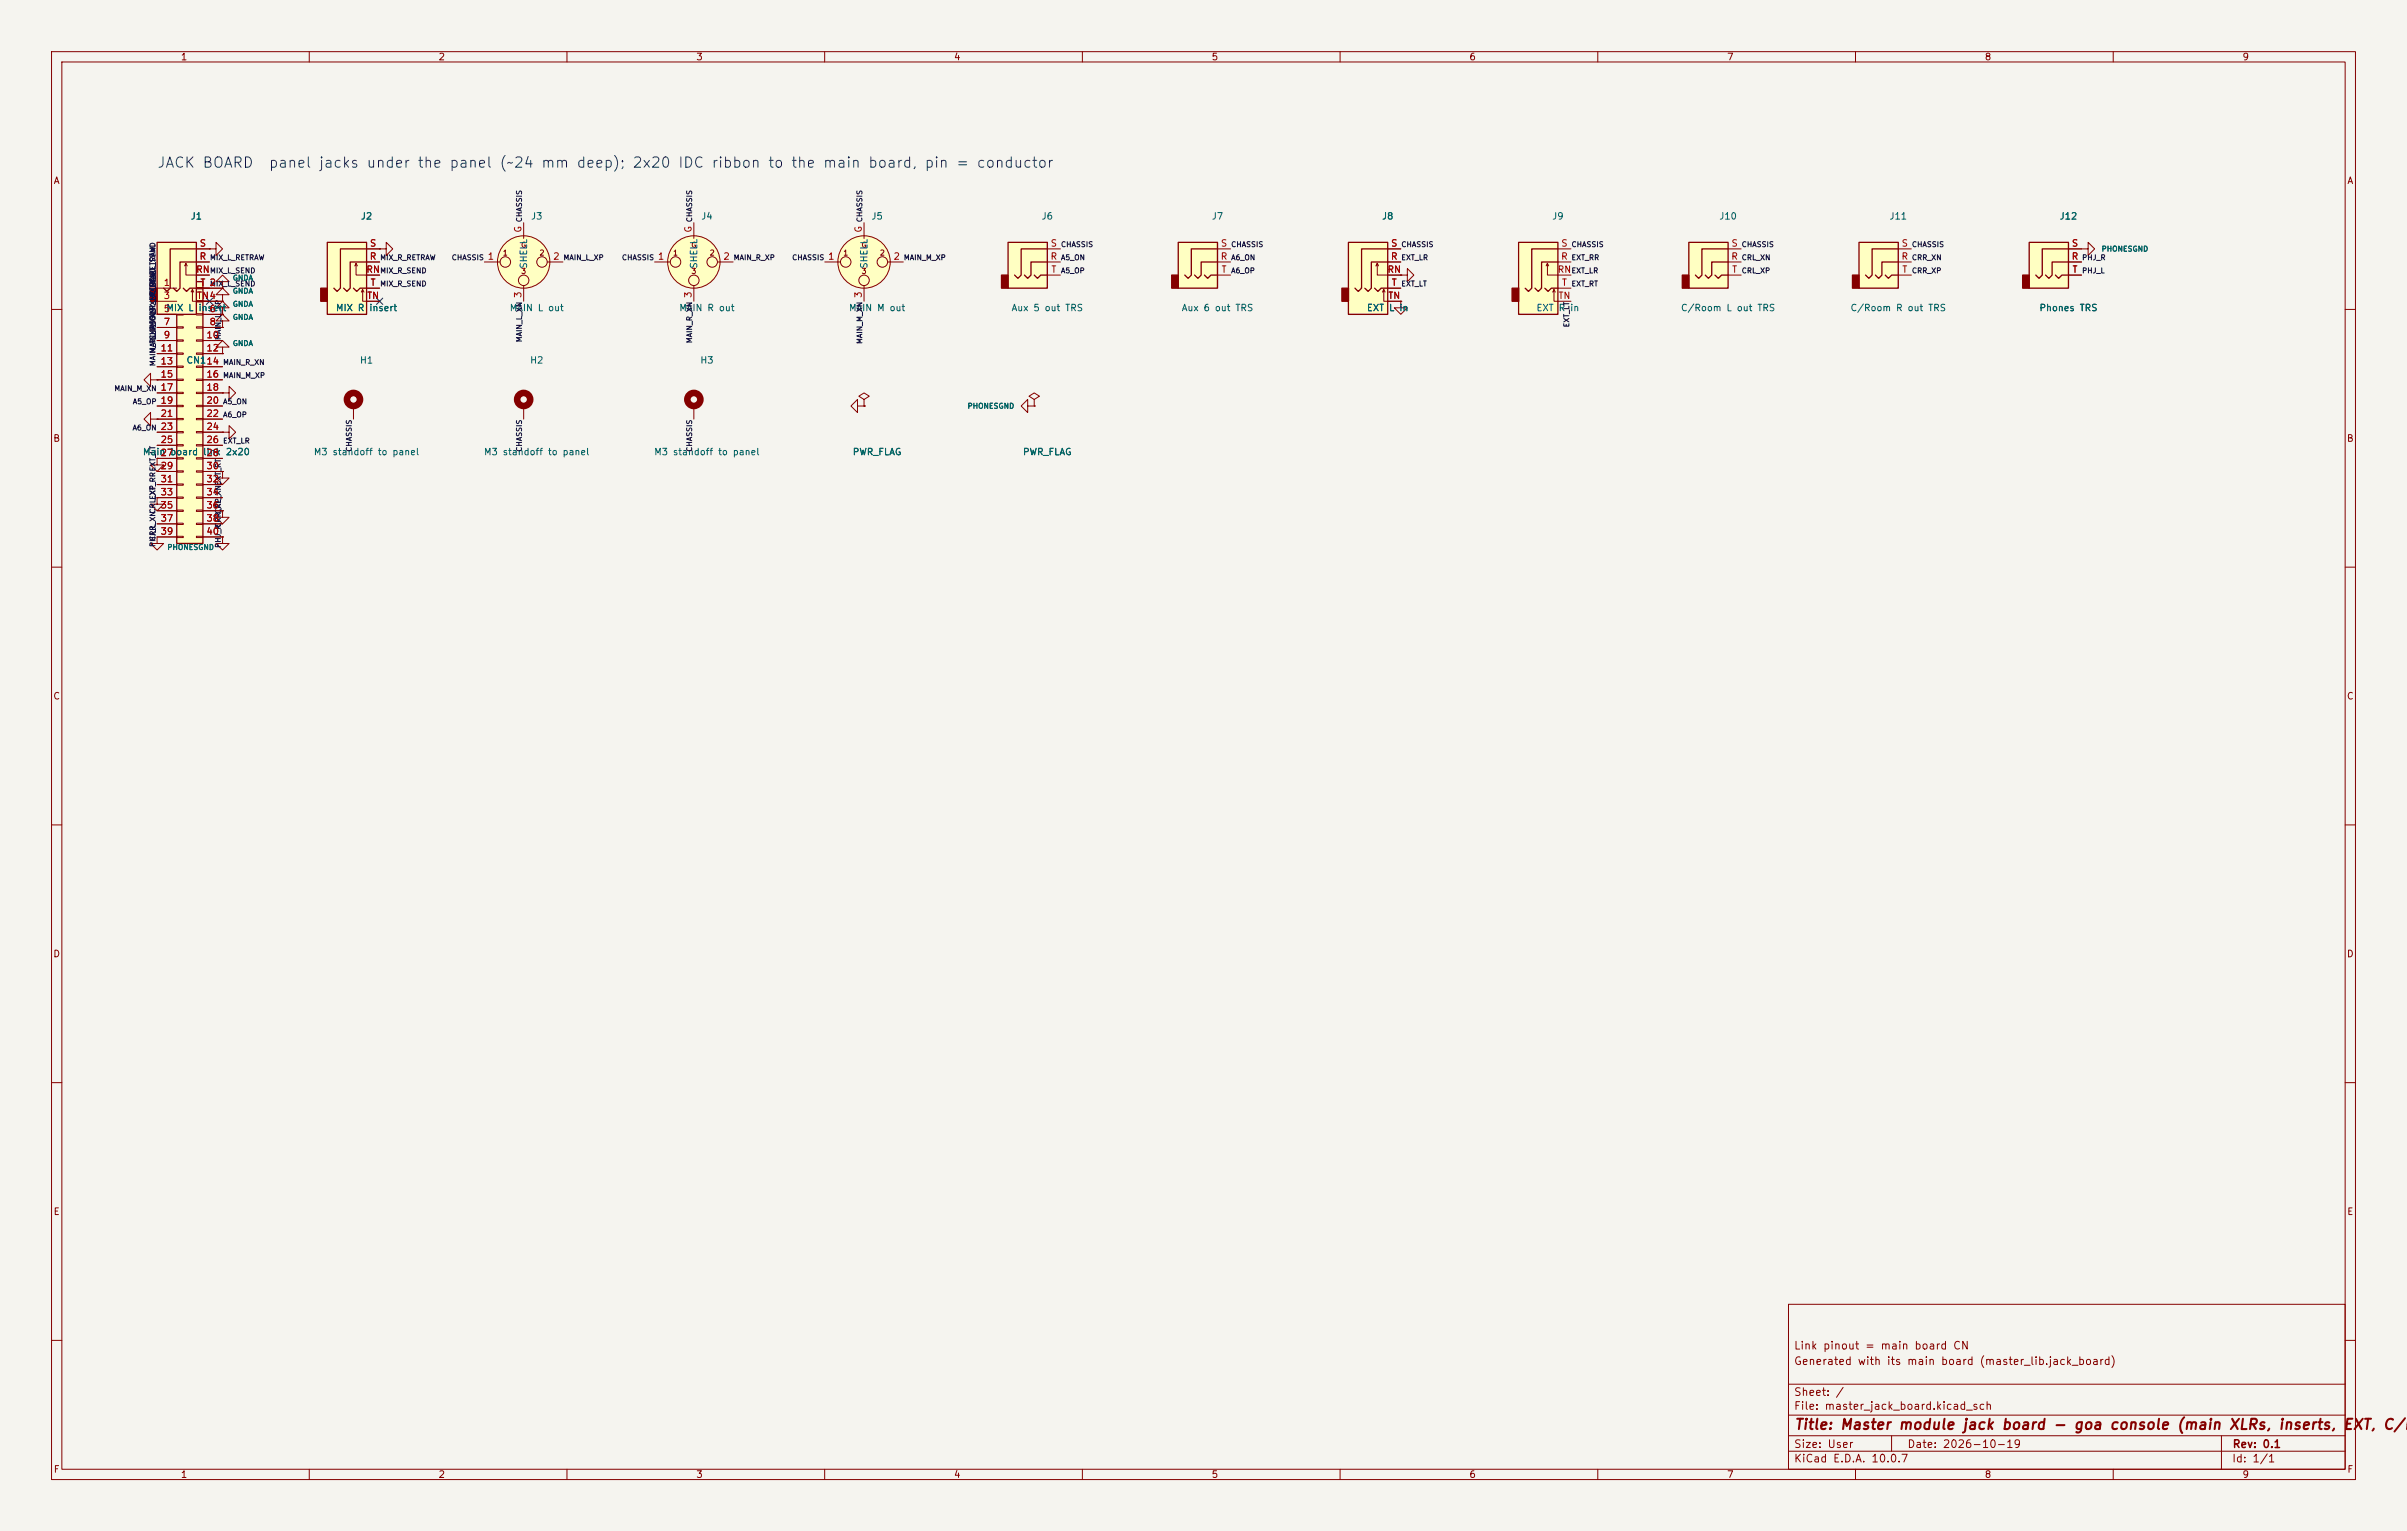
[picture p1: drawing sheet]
<svg xmlns="http://www.w3.org/2000/svg" width="467mm" height="297mm" viewBox="0 0 467 297" stroke-linecap="round" stroke-linejoin="round" font-family="sans-serif">
<defs><g id="words">
<g font-size="2" fill="#0000c2">
<text x="30.4" y="33">JACK BOARD</text>
<text x="52" y="33">panel jacks under the panel (~24 mm deep); 2x20 IDC ribbon to the main board, pin = conductor</text>
</g>
<text font-size="2" fill="#840000" x="348" y="277.8">Title: Master module jack board - goa console (main XLRs, inserts, EXT, C/R</text>
<g font-size="1.5" fill="#840000">
<text x="348" y="262.2">Link pinout = main board CN</text>
<text x="348" y="265.2">Generated with its main board (master_lib.jack_board)</text>
<text x="348" y="273.9">File: master_jack_board.kicad_sch</text>
<text x="348" y="271.2">Sheet: /</text>
<text x="348" y="281.3">Size: User</text>
<text x="370" y="281.3">Date: 2026-10-19</text>
<text x="433" y="281.3">Rev: 0.1</text>
<text x="348" y="284.1">KiCad E.D.A. 10.0.7</text>
<text x="433" y="284.1">Id: 1/1</text>
</g>
<g font-size="1.3" fill="#840000">
<text x="35" y="12">1</text>
<text x="85" y="12">2</text>
<text x="135" y="12">3</text>
<text x="185" y="12">4</text>
<text x="235" y="12">5</text>
<text x="285" y="12">6</text>
<text x="335" y="12">7</text>
<text x="385" y="12">8</text>
<text x="435" y="12">9</text>
<text x="10.3" y="36">A</text>
<text x="455.3" y="36">A</text>
<text x="10.2" y="86">B</text>
<text x="455.2" y="86">B</text>
<text x="10.2" y="136">C</text>
<text x="455.2" y="136">C</text>
<text x="10.2" y="186">D</text>
<text x="455.2" y="186">D</text>
<text x="10.3" y="236">E</text>
<text x="455.3" y="236">E</text>
<text x="10.3" y="286">F</text>
<text x="35" y="287">1</text>
<text x="85" y="287">2</text>
<text x="135" y="287">3</text>
<text x="185" y="287">4</text>
<text x="235" y="287">5</text>
<text x="285" y="287">6</text>
<text x="335" y="287">7</text>
<text x="385" y="287">8</text>
<text x="435" y="287">9</text>
<text x="455.3" y="286">F</text>
</g>
<g font-size="1.3" fill="#006464">
<text x="36.9" y="42.9">J1</text>
<text x="69.9" y="42.9">J2</text>
<text x="102.9" y="42.9">J3</text>
<text x="135.9" y="42.9">J4</text>
<text x="169" y="42.9">J5</text>
<text x="202" y="42.9">J6</text>
<text x="235" y="42.9">J7</text>
<text x="268" y="42.9">J8</text>
<text x="301" y="42.9">J9</text>
<text x="333.5" y="42.9">J10</text>
<text x="366.5" y="42.9">J11</text>
<text x="399.5" y="42.9">J12</text>
<text x="102.6" y="52.2" transform="rotate(-90 102.6 52.2)">SHELL</text>
<text x="135.6" y="52.2" transform="rotate(-90 135.6 52.2)">SHELL</text>
<text x="168.6" y="52.2" transform="rotate(-90 168.6 52.2)">SHELL</text>
<text x="32.2" y="60.7">MIX L</text>
<text x="38.4" y="60.7">insert</text>
<text x="65.1" y="60.7">MIX R</text>
<text x="71.5" y="60.7">insert</text>
<text x="98.8" y="60.7">MAIN L out</text>
<text x="131.7" y="60.7">MAIN R out</text>
<text x="164.6" y="60.7">MAIN M out</text>
<text x="196.1" y="60.7">Aux 5 out TRS</text>
<text x="229.2" y="60.7">Aux 6 out TRS</text>
<text x="265.1" y="60.7">EXT</text>
<text x="269.4" y="60.7">L in</text>
<text x="298" y="60.7">EXT</text>
<text x="302.3" y="60.7">R in</text>
<text x="326" y="60.7">C/Room L out TRS</text>
<text x="358.9" y="60.7">C/Room R out TRS</text>
<text x="395.6" y="60.7">Phones TRS</text>
<text x="36.1" y="70.8">CN114</text>
<text x="69.7" y="70.8">H1</text>
<text x="102.7" y="70.8">H2</text>
<text x="135.8" y="70.8">H3</text>
<text x="27.6" y="88.6">Main board link 2x20</text>
<text x="60.8" y="88.6">M3 standoff to panel</text>
<text x="93.8" y="88.6">M3 standoff to panel</text>
<text x="126.8" y="88.6">M3 standoff to panel</text>
<text x="165.3" y="88.6">PWR_FLAG</text>
<text x="198.4" y="88.6">PWR_FLAG</text>
</g>
<g font-size="1.3" fill="#a90000">
<text x="101.5" y="45.2" transform="rotate(-90 101.5 45.2)">G</text>
<text x="134.5" y="45.2" transform="rotate(-90 134.5 45.2)">G</text>
<text x="167.5" y="45.2" transform="rotate(-90 167.5 45.2)">G</text>
<text x="37.9" y="53.2">RN</text>
<text x="38.6" y="50.7">R</text>
<text x="38.6" y="48.1">S</text>
<text x="71" y="53.2">RN</text>
<text x="71.6" y="50.7">R</text>
<text x="71.7" y="48.1">S</text>
<text x="94.5" y="50.7">1</text>
<text x="107.2" y="50.7">2</text>
<text x="127.5" y="50.7">1</text>
<text x="140.2" y="50.7">2</text>
<text x="160.6" y="50.7">1</text>
<text x="173.3" y="50.7">2</text>
<text x="203.7" y="50.7">R</text>
<text x="203.7" y="48.1">S</text>
<text x="203.9" y="53.2">T</text>
<text x="236.7" y="50.7">R</text>
<text x="236.8" y="48.1">S</text>
<text x="236.9" y="53.2">T</text>
<text x="269.1" y="53.2">RN</text>
<text x="269.7" y="50.7">R</text>
<text x="269.8" y="48.1">S</text>
<text x="302.1" y="53.2">RN</text>
<text x="302.8" y="50.7">R</text>
<text x="302.8" y="48.1">S</text>
<text x="335.8" y="50.7">R</text>
<text x="335.8" y="48.1">S</text>
<text x="335.9" y="53.2">T</text>
<text x="368.8" y="50.7">R</text>
<text x="368.8" y="48.1">S</text>
<text x="369" y="53.2">T</text>
<text x="401.8" y="50.7">R</text>
<text x="401.9" y="48.1">S</text>
<text x="402" y="53.2">T</text>
<text x="31.7" y="55.8">1</text>
<text x="31.7" y="58.3">3</text>
<text x="38.1" y="58.3">TN4</text>
<text x="38.8" y="55.8">T 2</text>
<text x="71.1" y="58.3">TN</text>
<text x="71.8" y="55.8">T</text>
<text x="101.5" y="57.9" transform="rotate(-90 101.5 57.9)">3</text>
<text x="134.5" y="57.9" transform="rotate(-90 134.5 57.9)">3</text>
<text x="167.5" y="57.9" transform="rotate(-90 167.5 57.9)">3</text>
<text x="269.2" y="58.3">TN</text>
<text x="269.9" y="55.8">T</text>
<text x="302.3" y="58.3">TN</text>
<text x="302.9" y="55.8">T</text>
<text x="31.7" y="60.8">5</text>
<text x="31.7" y="63.4">7</text>
<text x="31.7" y="65.9">9</text>
<text x="39.9" y="65.9">10</text>
<text x="40.5" y="60.8">6</text>
<text x="40.5" y="63.4">8</text>
<text x="31" y="68.5">11</text>
<text x="31" y="71">13</text>
<text x="39.9" y="68.5">12</text>
<text x="31" y="73.5">15</text>
<text x="31" y="76.1">17</text>
<text x="39.9" y="73.5">16</text>
<text x="39.9" y="76.1">18</text>
<text x="31" y="78.6">19</text>
<text x="31" y="81.2">21</text>
<text x="31" y="83.7">23</text>
<text x="39.9" y="78.6">20</text>
<text x="39.9" y="81.2">22</text>
<text x="39.9" y="83.7">24</text>
<text x="31" y="86.2">25</text>
<text x="31" y="88.8">27</text>
<text x="39.9" y="86.2">26</text>
<text x="39.9" y="88.8">28</text>
<text x="31" y="91.3">29</text>
<text x="31" y="93.9">31</text>
<text x="39.9" y="91.3">30</text>
<text x="39.9" y="93.9">32</text>
<text x="31" y="96.4">33</text>
<text x="31" y="98.9">35</text>
<text x="31" y="101.5">37</text>
<text x="39.9" y="96.4">34</text>
<text x="39.9" y="98.9">36</text>
<text x="39.9" y="101.5">38</text>
<text x="31" y="104">39</text>
<text x="39.9" y="104">40</text>
</g>
<g font-size="1" fill="#0f0f0f">
<text x="101.5" y="43.2" transform="rotate(-90 101.5 43.2)">CHASSIS</text>
<text x="134.5" y="43.2" transform="rotate(-90 134.5 43.2)">CHASSIS</text>
<text x="167.5" y="43.2" transform="rotate(-90 167.5 43.2)">CHASSIS</text>
<text x="40.6" y="50.7">MIX_L_RETRAW</text>
<text x="40.6" y="53.3">MIX_L_SEND</text>
<text x="73.7" y="50.7">MIX_R_RETRAW</text>
<text x="73.7" y="53.3">MIX_R_SEND</text>
<text x="87.5" y="50.7">CHASSIS</text>
<text x="109.2" y="50.7">MAIN_L_XP</text>
<text x="120.6" y="50.7">CHASSIS</text>
<text x="142.2" y="50.7">MAIN_R_XP</text>
<text x="153.6" y="50.7">CHASSIS</text>
<text x="175.3" y="50.7">MAIN_M_XP</text>
<text x="205.7" y="48.2">CHASSIS</text>
<text x="205.7" y="50.7">A5_ON</text>
<text x="205.7" y="53.3">A5_OP</text>
<text x="238.8" y="48.2">CHASSIS</text>
<text x="238.8" y="50.7">A6_ON</text>
<text x="238.8" y="53.3">A6_OP</text>
<text x="271.8" y="48.2">CHASSIS</text>
<text x="271.8" y="50.7">EXT_LR</text>
<text x="304.8" y="48.2">CHASSIS</text>
<text x="304.8" y="53.3">EXT_LR</text>
<text x="304.8" y="50.7">EXT_RR</text>
<text x="337.8" y="48.2">CHASSIS</text>
<text x="337.8" y="50.7">CRL_XN</text>
<text x="337.8" y="53.3">CRL_XP</text>
<text x="370.8" y="53.3">CRR_XP</text>
<text x="370.8" y="48.2">CHASSIS</text>
<text x="370.8" y="50.7">CRR_XN</text>
<text x="403.9" y="50.7">PHJ_R</text>
<text x="403.9" y="53.3">PHJ_L</text>
<text x="30.4" y="58.4" transform="rotate(-90 30.4 58.4)">MIX_L_RETRAW</text>
<text x="30.4" y="55.9" transform="rotate(-90 30.4 55.9)">MIX_L_SEND</text>
<text x="40.6" y="55.8">MIX_L_SEND</text>
<text x="73.7" y="55.8">MIX_R_SEND</text>
<text x="271.8" y="55.8">EXT_LT</text>
<text x="304.8" y="55.8">EXT_RT</text>
<text x="30.4" y="63.5" transform="rotate(-90 30.4 63.5)">MIX_R_RETRAW</text>
<text x="304.7" y="63.6" transform="rotate(-90 304.7 63.6)">EXT_LT</text>
<text x="30.4" y="71.1" transform="rotate(-90 30.4 71.1)">MAIN_R_XP</text>
<text x="30.4" y="68.6" transform="rotate(-90 30.4 68.6)">MAIN_L_XNMIX_R_SEND</text>
<text x="30.4" y="66.1" transform="rotate(-90 30.4 66.1)">CHASSIS</text>
<text x="43.1" y="66.1" transform="rotate(-90 43.1 66.1)">MAIN_L_XP</text>
<text x="43.2" y="71">MAIN_R_XN</text>
<text x="101.5" y="66.5" transform="rotate(-90 101.5 66.5)">MAIN_L_XN</text>
<text x="134.5" y="66.7" transform="rotate(-90 134.5 66.7)">MAIN_R_XN</text>
<text x="167.5" y="66.8" transform="rotate(-90 167.5 66.8)">MAIN_M_XN</text>
<text x="22.1" y="76.1">MAIN_M_XN</text>
<text x="43.2" y="73.6">MAIN_M_XP</text>
<text x="25.6" y="83.7">A6_ON</text>
<text x="25.7" y="78.7">A5_OP</text>
<text x="43.2" y="78.7">A5_ON</text>
<text x="43.2" y="81.2">A6_OP</text>
<text x="43.2" y="86.3">EXT_LR</text>
<text x="68.5" y="87.7" transform="rotate(-90 68.5 87.7)">CHASSIS</text>
<text x="101.5" y="87.7" transform="rotate(-90 101.5 87.7)">CHASSIS</text>
<text x="134.5" y="87.7" transform="rotate(-90 134.5 87.7)">CHASSIS</text>
<text x="30.4" y="99.7" transform="rotate(-90 30.4 99.7)">CRL_XP</text>
<text x="30.4" y="97" transform="rotate(-90 30.4 97)">EXT_RREXT_LT</text>
<text x="43.1" y="99.8" transform="rotate(-90 43.1 99.8)">CRL_XNEXT_RT</text>
<text x="30.4" y="106.2" transform="rotate(-90 30.4 106.2)">PHJ_L</text>
<text x="30.4" y="105" transform="rotate(-90 30.4 105)">CRR_XN</text>
<text x="43.1" y="106.4" transform="rotate(-90 43.1 106.4)">PHJ_R</text>
<text x="43.1" y="102.5" transform="rotate(-90 43.1 102.5)">CRR_XP</text>
</g>
<g font-size="1" fill="#840000">
<text x="97.5" y="49.8">1</text>
<text x="101" y="48.3">G</text>
<text x="101" y="53.4">3</text>
<text x="104.6" y="49.8">2</text>
<text x="130.5" y="49.8">1</text>
<text x="134" y="48.3">G</text>
<text x="134" y="53.4">3</text>
<text x="137.6" y="49.8">2</text>
<text x="163.5" y="49.8">1</text>
<text x="167" y="48.3">G</text>
<text x="167.1" y="53.4">3</text>
<text x="170.6" y="49.8">2</text>
</g>
<g font-size="1" fill="#006464">
<text x="407.6" y="49">PHONESGND</text>
<text x="45.1" y="59.7">GNDA</text>
<text x="45.1" y="57.2">GNDA</text>
<text x="45.1" y="54.7">GNDA</text>
<text x="45.1" y="62.3">GNDA</text>
<text x="45.1" y="67.4">GNDA</text>
<text x="187.6" y="79.5">PHONESGND</text>
<text x="32.4" y="106.9">PHONESGND</text>
</g>
</g></defs>
<path d="M0 0h467v297h-467z" fill="#f5f4ef" stroke="#f5f4ef" stroke-width=".19"/>
<g fill="none" stroke="#840000" stroke-width=".19">
<path d="M10 10h447v277h-447zM12 12h443v273h-443zM60 10v2M110 10v2M160 10v2M210 10v2M260 10v2M310 10v2M360 10v2M410 10v2M10 60h2M68.6 78.8v2.5"/>
<path d="M455 60h2M10 110h2M455 110h2M10 160h2M455 160h2M10 210h2M455 210h2M347 253h108v32h-108zM10 260h2M347 278.5h108M347 274.5h108M347 268.5h108"/>
<path d="M367 278.5v3M431 278.5v6.5M455 260h2M60 285v2M110 285v2M160 285v2M210 285v2M260 285v2M310 285v2M347 281.5h108M360 285v2M410 285v2"/>
</g>
<circle cx="68.6" cy="77.5" r="1.27" fill="none" stroke="#840000" stroke-width="1.3"/>
<path d="M228.6 47h7.6v8.9h-7.6z" fill="#ffffc2"/>
<path d="M227.3 53.4h1.3v2.5h-1.3z" fill="#840000" stroke="#840000" stroke-width=".25"/>
<path d="M228.6 47h7.6v8.9h-7.6zM233.7 53.4l.6 .6 .6-.6h1.3M236.2 50.8h-3.2v2.6l-.6 .6-.6-.6M236.2 48.3h-5.1v5.1l-.6 .6-.6-.6" fill="none" stroke="#840000" stroke-width=".25"/>
<path d="M73.7 48.3h1.2v-1.3l1.3 1.3-1.3 1.3v-1.3M73.7 48.3h.1M236.2 50.8h2.6M236.2 48.3h2.6M236.2 53.4h2.6M43.2 62.3h1.2l-1.2-1.3-1.3 1.3h1.3v1.2M43.2 63.5h.1" fill="none" stroke="#840000" stroke-width=".19"/>
<path d="M34.3 54.6h5.1v50.8h-5.1z" fill="#ffffc2"/>
<path d="M34.3 54.6h5.1v50.8h-5.1z" fill="none" stroke="#840000" stroke-width=".25"/>
<g fill="none" stroke="#840000" stroke-width=".19">
<path d="M30.5 55.9h3.8M30.5 58.4h3.8M34.3 55.8h1.3v.2h-1.3zM34.3 58.3h1.3v.3h-1.3zM38.1 55.8h1.3v.2h-1.3zM38.1 58.3h1.3v.3h-1.3zM39.4 55.9h3.8M39.4 58.4h3.8M43.2 59.7h1.2l-1.2-1.3-1.3 1.3h1.3v1.3M160 50.8h3.1M167.6 43.2v3.1M167.6 55.4v3"/>
<path d="M172.2 50.8h3.1M29.2 73.7v-1.3l-1.3 1.3 1.3 1.3v-1.3h1.3M30.5 73.7h.1M30.5 61h3.8M30.5 63.5h3.8M30.5 66.1h3.8M30.5 68.6h3.8M30.5 71.1h3.8M30.5 73.7h3.8M30.5 76.2h3.8M30.5 78.8h3.8M34.3 60.9h1.3v.2h-1.3z"/>
<path d="M34.3 63.4h1.3v.3h-1.3zM34.3 65.9h1.3v.3h-1.3zM34.3 68.5h1.3v.2h-1.3zM34.3 71h1.3v.3h-1.3zM34.3 73.6h1.3v.2h-1.3zM34.3 76.1h1.3v.3h-1.3zM34.3 78.6h1.3v.3h-1.3zM38.1 60.9h1.3v.2h-1.3zM38.1 63.4h1.3v.3h-1.3zM38.1 65.9h1.3v.3h-1.3zM38.1 68.5h1.3v.2h-1.3zM38.1 71h1.3v.3h-1.3z"/>
<path d="M38.1 73.6h1.3v.2h-1.3zM38.1 76.1h1.3v.3h-1.3zM38.1 78.6h1.3v.3h-1.3zM39.4 61h3.8M39.4 63.5h3.8M39.4 66.1h3.8M39.4 68.6h3.8M39.4 71.1h3.8M39.4 73.7h3.8M39.4 76.2h3.8M39.4 78.8h3.8M43.2 61h.1"/>
<path d="M43.2 67.3h1.2l-1.2-1.2-1.3 1.2h1.3v1.3M43.2 68.6h.1M29.2 81.3v-1.3l-1.3 1.3 1.3 1.3v-1.3h1.3M30.5 81.3h.1M30.5 81.3h3.8M30.5 83.8h3.8M30.5 86.4h3.8M30.5 88.9h3.8M30.5 91.5h3.8M30.5 94h3.8M30.5 96.5h3.8M30.5 99.1h3.8"/>
<path d="M34.3 81.2h1.3v.2h-1.3zM34.3 83.7h1.3v.3h-1.3zM34.3 86.3h1.3v.2h-1.3zM34.3 88.8h1.3v.3h-1.3zM34.3 91.3h1.3v.3h-1.3zM34.3 93.9h1.3v.2h-1.3zM34.3 96.4h1.3v.3h-1.3zM34.3 99h1.3v.2h-1.3zM38.1 81.2h1.3v.2h-1.3zM38.1 83.7h1.3v.3h-1.3zM38.1 86.3h1.3v.2h-1.3zM38.1 88.8h1.3v.3h-1.3z"/>
<path d="M38.1 91.3h1.3v.3h-1.3zM38.1 93.9h1.3v.2h-1.3zM38.1 96.4h1.3v.3h-1.3zM38.1 99h1.3v.2h-1.3zM39.4 81.3h3.8M39.4 83.8h3.8M39.4 86.4h3.8M39.4 88.9h3.8M39.4 91.5h3.8M39.4 94h3.8M39.4 96.5h3.8M39.4 99.1h3.8"/>
<path d="M30.5 101.6h3.8M30.5 104.2h3.8M34.3 101.5h1.3v.3h-1.3zM34.3 104h1.3v.3h-1.3zM38.1 101.5h1.3v.3h-1.3zM38.1 104h1.3v.3h-1.3zM39.4 101.6h3.8M39.4 104.2h3.8"/>
<circle cx="164.1" cy="50.8" r="1.02"/>
<circle cx="167.6" cy="50.8" r="5.1"/>
<circle cx="167.6" cy="54.4" r="1.02"/>
<circle cx="171.2" cy="50.8" r="1.02"/>
</g>
<circle cx="167.6" cy="50.8" r="5.1" fill="#ffffc2" stroke="#ffffc2" stroke-width=".19"/>
<path d="M195.6 47h7.6v8.9h-7.6z" fill="#ffffc2"/>
<path d="M194.3 53.4h1.3v2.5h-1.3z" fill="#840000" stroke="#840000" stroke-width=".25"/>
<path d="M195.6 47h7.6v8.9h-7.6zM200.7 53.4l.6 .6 .6-.6h1.3M203.2 50.8h-3.2v2.6l-.6 .6-.6-.6M203.2 48.3h-5.1v5.1l-.6 .6-.7-.6" fill="none" stroke="#840000" stroke-width=".25"/>
<path d="M40.6 48.3h1.3v-1.3l1.3 1.3-1.3 1.3v-1.3M40.6 48.3h.1M203.2 50.8h2.5M203.2 48.3h2.5M203.2 53.4h2.5" fill="none" stroke="#840000" stroke-width=".19"/>
<path d="M30.5 47h7.6v14h-7.6z" fill="#ffffc2"/>
<path d="M29.2 55.9h1.3v2.5h-1.3z" fill="#840000" stroke="#840000" stroke-width=".25"/>
<path d="M30.5 47h7.6v14h-7.6zM35.6 55.9l.6 .6 .6-.6h1.3M38.1 50.8h-3.2v5.1l-.6 .6-.6-.6M38.1 48.3h-5.1v7.6l-.6 .6-.7-.6" fill="none" stroke="#840000" stroke-width=".25"/>
<g fill="none" stroke="#840000" stroke-width=".19">
<path d="M35.8 51.6l.3-.5v2.3h4.5M36.1 51.1l.2 .5M37.1 56.7l.2-.5v2.2h3.3M37.3 56.2l.3 .5M38.1 50.8h2.5M38.1 48.3h2.5M38.1 55.9h2.5M94 50.8h3M101.6 43.2v3.1M101.6 55.4v3M106.2 50.8h3M127 50.8h3"/>
<path d="M134.6 43.2v3.1M134.6 55.4v3M139.2 50.8h3M101.6 78.8v2.5M134.6 78.8v2.5M166.4 78.8v-1.3l-1.3 1.3 1.3 1.2v-1.2h1.2M167.6 77.5l1.1-.6-1.1-.7-1 .7 1 .6v1.3M167.6 78.8h.1M199.4 78.8v-1.3l-1.3 1.3 1.3 1.2v-1.2h1.3M200.7 77.5l1-.6-1-.7-1.1 .7 1.1 .6v1.3M200.7 78.8h.1M30.5 104.2v1.2h1.2l-1.2 1.3-1.3-1.3h1.3"/>
<circle cx="98" cy="50.8" r="1.02"/>
<circle cx="101.6" cy="50.8" r="5.1"/>
<circle cx="101.6" cy="54.4" r="1.02"/>
<circle cx="105.2" cy="50.8" r="1.02"/>
<circle cx="131.1" cy="50.8" r="1.02"/>
<circle cx="134.6" cy="50.8" r="5.1"/>
<circle cx="134.6" cy="54.4" r="1.02"/>
<circle cx="138.2" cy="50.8" r="1.02"/>
</g>
<g fill="none" stroke="#840000" stroke-width="1.3">
<circle cx="101.6" cy="77.5" r="1.27"/>
<circle cx="134.6" cy="77.5" r="1.27"/>
</g>
<g fill="#ffffc2" stroke="#ffffc2" stroke-width=".19">
<circle cx="101.6" cy="50.8" r="5.1"/>
<circle cx="134.6" cy="50.8" r="5.1"/>
</g>
<path d="M63.5 47h7.6v14h-7.6z" fill="#ffffc2"/>
<path d="M62.2 55.9h1.3v2.5h-1.3z" fill="#840000" stroke="#840000" stroke-width=".25"/>
<path d="M63.5 47h7.6v14h-7.6zM68.6 55.9l.6 .6 .6-.6h1.3M71.1 50.8h-3.2v5.1l-.6 .6-.6-.6M71.1 48.3h-5.1v7.6l-.6 .6-.6-.6" fill="none" stroke="#840000" stroke-width=".25"/>
<path d="M43.2 57.2h1.2l-1.2-1.3-1.3 1.3h1.3v1.2M43.2 58.4h.1M43.2 54.6h1.2l-1.2-1.2-1.3 1.2h1.3v1.3M43.2 55.9h.1M68.8 51.6l.3-.5v2.3h4.6M69.1 51.1l.2 .5M70.1 56.7l.3-.5v2.2h3.3M70.4 56.2l.2 .5M71.1 50.8h2.6M71.1 48.3h2.6M71.1 55.9h2.6" fill="none" stroke="#840000" stroke-width=".19"/>
<path d="M360.7 47h7.6v8.9h-7.6z" fill="#ffffc2"/>
<path d="M359.4 53.4h1.3v2.5h-1.3z" fill="#840000" stroke="#840000" stroke-width=".25"/>
<path d="M360.7 47h7.6v8.9h-7.6zM365.8 53.4l.6 .6 .6-.6h1.3M368.3 50.8h-3.2v2.6l-.6 .6-.6-.6M368.3 48.3h-5.1v5.1l-.6 .6-.7-.6" fill="none" stroke="#840000" stroke-width=".25"/>
<path d="M368.3 50.8h2.5M368.3 48.3h2.5M368.3 53.4h2.5" fill="none" stroke="#840000" stroke-width=".19"/>
<path d="M327.7 47h7.6v8.9h-7.6z" fill="#ffffc2"/>
<path d="M326.4 53.4h1.3v2.5h-1.3z" fill="#840000" stroke="#840000" stroke-width=".25"/>
<path d="M327.7 47h7.6v8.9h-7.6zM332.7 53.4l.7 .6 .6-.6h1.3M335.3 50.8h-3.2v2.6l-.6 .6-.7-.6M335.3 48.3h-5.1v5.1l-.6 .6-.7-.6" fill="none" stroke="#840000" stroke-width=".25"/>
<path d="M335.3 50.8h2.5M335.3 48.3h2.5M335.3 53.4h2.5M43.2 76.2h1.2v-1.2l1.3 1.2-1.3 1.3v-1.3M43.2 76.2h.1M30.5 88.9v1.3h1.2l-1.2 1.3-1.3-1.3h1.3M30.5 88.9h.1M43.2 83.8h1.2v-1.2l1.3 1.2-1.3 1.3v-1.3M43.2 83.8h.1" fill="none" stroke="#840000" stroke-width=".19"/>
<path d="M294.6 47h7.7v14h-7.7z" fill="#ffffc2"/>
<path d="M293.4 55.9h1.2v2.5h-1.2z" fill="#840000" stroke="#840000" stroke-width=".25"/>
<path d="M294.6 47h7.7v14h-7.7zM299.7 55.9l.7 .6 .6-.6h1.3M302.3 50.8h-3.2v5.1l-.7 .6-.6-.6M302.3 48.3h-5.1v7.6l-.7 .6-.6-.6" fill="none" stroke="#840000" stroke-width=".25"/>
<path d="M300 51.6l.2-.5v2.3h4.6M300.2 51.1l.3 .5M301.2 56.7l.3-.5v2.2h3.3M301.5 56.2l.3 .5M302.3 50.8h2.5M302.3 48.3h2.5M302.3 55.9h2.5M30.5 96.5v1.3h1.2l-1.2 1.3-1.3-1.3h1.3M30.5 96.5h.1M43.2 104.2v1.2h1.2l-1.2 1.3-1.3-1.3h1.3M43.2 104.2h.1" fill="none" stroke="#840000" stroke-width=".19"/>
<path d="M393.7 47h7.6v8.9h-7.6z" fill="#ffffc2"/>
<path d="M392.4 53.4h1.3v2.5h-1.3z" fill="#840000" stroke="#840000" stroke-width=".25"/>
<path d="M393.7 47h7.6v8.9h-7.6zM398.8 53.4l.6 .6 .6-.6h1.3M401.3 50.8h-3.2v2.6l-.6 .6-.6-.6M401.3 48.3h-5.1v5.1l-.6 .6-.6-.6" fill="none" stroke="#840000" stroke-width=".25"/>
<path d="M271.8 53.4h1.2v-1.3l1.3 1.3-1.3 1.2v-1.2M271.8 53.4h.1M271.8 58.4v1.3h1.2l-1.2 1.3-1.3-1.3h1.3M271.8 58.4h.1M401.3 50.8h2.6M401.3 48.3h2.6M401.3 53.4h2.6" fill="none" stroke="#840000" stroke-width=".19"/>
<path d="M261.6 47h7.6v14h-7.6z" fill="#ffffc2"/>
<path d="M260.3 55.9h1.3v2.5h-1.3z" fill="#840000" stroke="#840000" stroke-width=".25"/>
<path d="M261.6 47h7.6v14h-7.6zM266.7 55.9l.6 .6 .7-.6h1.2M269.2 50.8h-3.1v5.1l-.7 .6-.6-.6M269.2 48.3h-5v7.6l-.7 .6-.6-.6" fill="none" stroke="#840000" stroke-width=".25"/>
<g fill="none" stroke="#840000" stroke-width=".19">
<path d="M30.5 55.9h3.8M30.5 58.4h3.8M38.1 50.8h2.5M38.1 53.4h2.5M38.1 48.3h2.5M38.1 55.9h5.1M38.1 58.4h5.1M40.6 48.3h.1M43.2 55.9h.1M43.2 58.4h.1M71.1 50.8h2.6M71.1 53.4h2.6"/>
<path d="M71.1 48.3h2.6M71.1 55.9h2.6M71.1 58.4h2.6M73.7 48.3h.1M267 51.6l.2-.5v2.3h4.6M267.2 51.1l.3 .5M268.2 56.7l.3-.5v2.2h3.3M268.5 56.2l.2 .5M269.2 50.8h2.6M269.2 48.3h2.6M269.2 55.9h2.6M271.8 58.4h.1"/>
<path d="M271.8 53.4h.1M401.3 48.3h3.8v-1.3l1.3 1.3-1.3 1.3v-1.3M401.3 50.8h2.6M401.3 53.4h2.6M30.5 73.7h.1M30.5 61h3.8M30.5 63.5h3.8M30.5 66.1h3.8M30.5 68.6h3.8M30.5 71.1h3.8M30.5 73.7h3.8M30.5 76.2h3.8"/>
<path d="M30.5 78.8h3.8M39.4 61h3.8M39.4 63.5h3.8M39.4 66.1h3.8M39.4 68.6h3.8M39.4 71.1h3.8M39.4 73.7h3.8M39.4 76.2h3.8M39.4 78.8h3.8M43.2 68.6h.1M43.2 61h.1M43.2 63.5h.1"/>
<path d="M43.2 76.2h.1M167.6 78.8h.1M200.7 78.8h.1M30.5 81.3h.1M30.5 88.9h.1M30.5 96.5h.1M30.5 81.3h3.8M30.5 83.8h3.8M30.5 86.4h3.8M30.5 88.9h3.8M30.5 91.5h3.8M30.5 94h3.8"/>
<path d="M30.5 96.5h3.8M30.5 99.1h3.8M39.4 81.3h3.8M39.4 83.8h3.8M39.4 86.4h3.8M39.4 88.9h3.8M39.4 91.5h3.8M39.4 94h3.8M39.4 96.5h3.8M39.4 99.1h3.8M43.2 99.1v1.3h1.2l-1.2 1.2-1.3-1.2h1.3M43.2 99.1h.1"/>
<path d="M43.2 91.5v1.2h1.2l-1.2 1.3-1.3-1.3h1.3M43.2 91.5h.1M43.2 83.8h.1M30.5 101.6h3.8M30.5 104.2h3.8M39.4 101.6h3.8M39.4 104.2h3.8M43.2 104.2h.1"/>
</g>
<path d="M40 57.8l1.2 1.3M41.2 57.8l-1.2 1.3M73.1 57.8l1.2 1.3M74.3 57.8l-1.2 1.3" fill="none" stroke="#000084" stroke-width=".19"/>
<use href="#words"/>
</svg>
